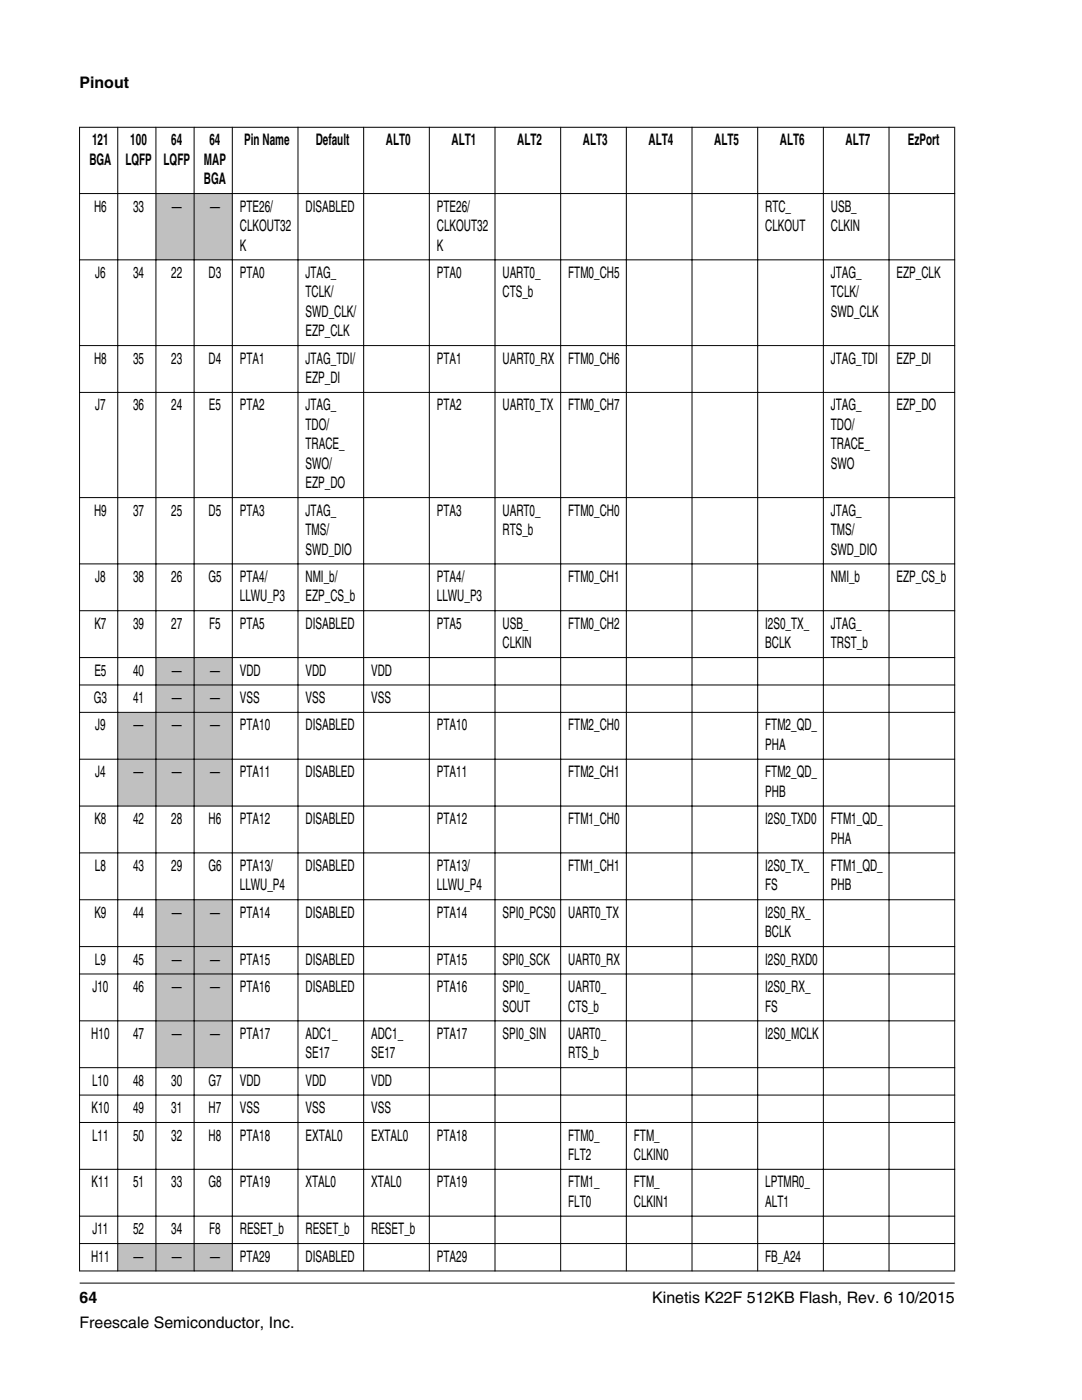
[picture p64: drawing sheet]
<svg xmlns="http://www.w3.org/2000/svg" width="216mm" height="279mm" viewBox="0 0 216 279" stroke-linecap="round" stroke-linejoin="round" font-family="sans-serif">
<defs><g id="words">
<g font-size="3.2">
<text x="15.9" y="17.5">Pinout</text>
<text x="18.4" y="29">121</text>
<text x="26" y="29">100</text>
<text x="34.2" y="29">64</text>
<text x="41.8" y="29">64</text>
<text x="48.7" y="29">Pin Name</text>
<text x="63" y="29">Default</text>
<text x="77" y="29">ALT0</text>
<text x="90.1" y="29">ALT1</text>
<text x="103.2" y="29">ALT2</text>
<text x="116.3" y="29">ALT3</text>
<text x="129.4" y="29">ALT4</text>
<text x="142.5" y="29">ALT5</text>
<text x="155.6" y="29">ALT6</text>
<text x="168.7" y="29">ALT7</text>
<text x="181.2" y="29">EzPort</text>
<text x="17.8" y="32.9">BGA</text>
<text x="25" y="32.9">LQFP</text>
<text x="32.6" y="32.9">LQFP</text>
<text x="40.7" y="32.9">MAP</text>
<text x="40.7" y="36.8">BGA</text>
<text x="18.8" y="42.2">H6</text>
<text x="26.6" y="42.2">33</text>
<text x="34.3" y="42.2">—</text>
<text x="41.9" y="42.2">—</text>
<text x="47.9" y="46.1">CLKOUT32</text>
<text x="47.9" y="42.2">PTE26/</text>
<text x="61" y="42.2">DISABLED</text>
<text x="87.2" y="42.2">PTE26/</text>
<text x="87.2" y="46.1">CLKOUT32</text>
<text x="152.7" y="42.2">RTC_</text>
<text x="152.7" y="46.1">CLKOUT</text>
<text x="165.8" y="42.2">USB_</text>
<text x="165.8" y="46.1">CLKIN</text>
<text x="47.9" y="50">K</text>
<text x="87.2" y="50">K</text>
<text x="19" y="55.5">J6</text>
<text x="26.6" y="55.5">34</text>
<text x="34.2" y="55.5">22</text>
<text x="41.6" y="55.5">D3</text>
<text x="47.9" y="55.5">PTA0</text>
<text x="61" y="59.3">TCLK/</text>
<text x="61" y="55.5">JTAG_</text>
<text x="87.2" y="55.5">PTA0</text>
<text x="100.3" y="59.3">CTS_b</text>
<text x="100.3" y="55.5">UART0_</text>
<text x="113.4" y="55.5">FTM0_CH5</text>
<text x="165.8" y="55.5">JTAG_</text>
<text x="165.8" y="59.3">TCLK/</text>
<text x="178.9" y="55.5">EZP_CLK</text>
<text x="61" y="63.2">SWD_CLK/</text>
<text x="165.8" y="63.2">SWD_CLK</text>
<text x="61" y="67.1">EZP_CLK</text>
<text x="18.8" y="72.6">H8</text>
<text x="26.6" y="72.6">35</text>
<text x="34.2" y="72.6">23</text>
<text x="41.6" y="72.6">D4</text>
<text x="47.9" y="72.6">PTA1</text>
<text x="61" y="76.5">EZP_DI</text>
<text x="61" y="72.6">JTAG_TDI/</text>
<text x="87.2" y="72.6">PTA1</text>
<text x="100.3" y="72.6">UART0_RX</text>
<text x="113.4" y="72.6">FTM0_CH6</text>
<text x="165.8" y="72.6">JTAG_TDI</text>
<text x="178.9" y="72.6">EZP_DI</text>
<text x="19" y="81.9">J7</text>
<text x="26.6" y="81.9">36</text>
<text x="34.2" y="81.9">24</text>
<text x="41.7" y="81.9">E5</text>
<text x="47.9" y="81.9">PTA2</text>
<text x="61" y="81.9">JTAG_</text>
<text x="87.2" y="81.9">PTA2</text>
<text x="100.3" y="81.9">UART0_TX</text>
<text x="113.4" y="81.9">FTM0_CH7</text>
<text x="165.8" y="81.9">JTAG_</text>
<text x="178.9" y="81.9">EZP_DO</text>
<text x="61" y="85.8">TDO/</text>
<text x="61" y="89.7">TRACE_</text>
<text x="165.8" y="85.8">TDO/</text>
<text x="165.8" y="89.7">TRACE_</text>
<text x="61" y="93.6">SWO/</text>
<text x="165.8" y="93.6">SWO</text>
<text x="61" y="97.4">EZP_DO</text>
<text x="18.8" y="102.9">H9</text>
<text x="26.6" y="102.9">37</text>
<text x="34.2" y="102.9">25</text>
<text x="41.6" y="102.9">D5</text>
<text x="47.9" y="102.9">PTA3</text>
<text x="61" y="106.8">TMS/</text>
<text x="61" y="102.9">JTAG_</text>
<text x="87.2" y="102.9">PTA3</text>
<text x="100.3" y="106.8">RTS_b</text>
<text x="100.3" y="102.9">UART0_</text>
<text x="113.4" y="102.9">FTM0_CH0</text>
<text x="165.8" y="102.9">JTAG_</text>
<text x="165.8" y="106.8">TMS/</text>
<text x="61" y="110.7">SWD_DIO</text>
<text x="165.8" y="110.7">SWD_DIO</text>
<text x="19" y="116.1">J8</text>
<text x="26.6" y="116.1">38</text>
<text x="34.2" y="116.1">26</text>
<text x="41.6" y="116.1">G5</text>
<text x="47.9" y="116.1">PTA4/</text>
<text x="61" y="116.1">NMI_b/</text>
<text x="87.2" y="116.1">PTA4/</text>
<text x="113.4" y="116.1">FTM0_CH1</text>
<text x="165.8" y="116.1">NMI_b</text>
<text x="178.9" y="116.1">EZP_CS_b</text>
<text x="18.8" y="125.5">K7</text>
<text x="26.6" y="125.5">39</text>
<text x="34.2" y="125.5">27</text>
<text x="41.7" y="125.5">F5</text>
<text x="47.9" y="120">LLWU_P3</text>
<text x="47.9" y="125.5">PTA5</text>
<text x="61" y="120">EZP_CS_b</text>
<text x="61" y="125.5">DISABLED</text>
<text x="87.2" y="120">LLWU_P3</text>
<text x="87.2" y="125.5">PTA5</text>
<text x="100.3" y="125.5">USB_</text>
<text x="113.4" y="125.5">FTM0_CH2</text>
<text x="152.7" y="125.5">I2S0_TX_</text>
<text x="165.8" y="125.5">JTAG_</text>
<text x="100.3" y="129.4">CLKIN</text>
<text x="152.7" y="129.4">BCLK</text>
<text x="165.8" y="129.4">TRST_b</text>
<text x="18.8" y="134.8">E5</text>
<text x="26.6" y="134.8">40</text>
<text x="34.3" y="134.8">—</text>
<text x="41.9" y="134.8">—</text>
<text x="47.9" y="134.8">VDD</text>
<text x="61" y="134.8">VDD</text>
<text x="74.1" y="134.8">VDD</text>
<text x="18.7" y="140.3">G3</text>
<text x="26.6" y="140.3">41</text>
<text x="34.3" y="140.3">—</text>
<text x="41.9" y="140.3">—</text>
<text x="47.9" y="140.3">VSS</text>
<text x="61" y="140.3">VSS</text>
<text x="74.1" y="140.3">VSS</text>
<text x="19" y="145.8">J9</text>
<text x="26.7" y="145.8">—</text>
<text x="34.3" y="145.8">—</text>
<text x="41.9" y="145.8">—</text>
<text x="47.9" y="145.8">PTA10</text>
<text x="61" y="145.8">DISABLED</text>
<text x="87.2" y="145.8">PTA10</text>
<text x="113.4" y="145.8">FTM2_CH0</text>
<text x="152.7" y="145.8">FTM2_QD_</text>
<text x="152.7" y="149.7">PHA</text>
<text x="19" y="155.1">J4</text>
<text x="26.7" y="155.1">—</text>
<text x="34.3" y="155.1">—</text>
<text x="41.9" y="155.1">—</text>
<text x="47.9" y="155.1">PTA11</text>
<text x="61" y="155.1">DISABLED</text>
<text x="87.2" y="155.1">PTA11</text>
<text x="113.4" y="155.1">FTM2_CH1</text>
<text x="152.7" y="155.1">FTM2_QD_</text>
<text x="152.7" y="159">PHB</text>
<text x="18.8" y="164.5">K8</text>
<text x="26.6" y="164.5">42</text>
<text x="34.2" y="164.5">28</text>
<text x="41.6" y="164.5">H6</text>
<text x="47.9" y="164.5">PTA12</text>
<text x="61" y="164.5">DISABLED</text>
<text x="87.2" y="164.5">PTA12</text>
<text x="113.4" y="164.5">FTM1_CH0</text>
<text x="152.7" y="164.5">I2S0_TXD0</text>
<text x="165.8" y="164.5">FTM1_QD_</text>
<text x="18.9" y="173.8">L8</text>
<text x="26.6" y="173.8">43</text>
<text x="34.2" y="173.8">29</text>
<text x="41.6" y="173.8">G6</text>
<text x="47.9" y="173.8">PTA13/</text>
<text x="61" y="173.8">DISABLED</text>
<text x="87.2" y="173.8">PTA13/</text>
<text x="113.4" y="173.8">FTM1_CH1</text>
<text x="152.7" y="173.8">I2S0_TX_</text>
<text x="165.8" y="168.4">PHA</text>
<text x="165.8" y="173.8">FTM1_QD_</text>
<text x="47.9" y="177.7">LLWU_P4</text>
<text x="87.2" y="177.7">LLWU_P4</text>
<text x="152.7" y="177.7">FS</text>
<text x="165.8" y="177.7">PHB</text>
<text x="18.8" y="183.2">K9</text>
<text x="26.6" y="183.2">44</text>
<text x="34.3" y="183.2">—</text>
<text x="41.9" y="183.2">—</text>
<text x="47.9" y="183.2">PTA14</text>
<text x="61" y="183.2">DISABLED</text>
<text x="87.2" y="183.2">PTA14</text>
<text x="100.3" y="183.2">SPI0_PCS0</text>
<text x="113.4" y="183.2">UART0_TX</text>
<text x="152.7" y="183.2">I2S0_RX_</text>
<text x="152.7" y="187.1">BCLK</text>
<text x="18.4" y="198">J10</text>
<text x="18.9" y="192.5">L9</text>
<text x="26.6" y="192.5">45</text>
<text x="26.6" y="198">46</text>
<text x="34.3" y="192.5">—</text>
<text x="34.3" y="198">—</text>
<text x="41.9" y="192.5">—</text>
<text x="41.9" y="198">—</text>
<text x="47.9" y="192.5">PTA15</text>
<text x="47.9" y="198">PTA16</text>
<text x="61" y="192.5">DISABLED</text>
<text x="61" y="198">DISABLED</text>
<text x="87.2" y="192.5">PTA15</text>
<text x="87.2" y="198">PTA16</text>
<text x="100.3" y="192.5">SPI0_SCK</text>
<text x="100.3" y="198">SPI0_</text>
<text x="113.4" y="198">UART0_</text>
<text x="113.4" y="192.5">UART0_RX</text>
<text x="152.7" y="192.5">I2S0_RXD0</text>
<text x="152.7" y="198">I2S0_RX_</text>
<text x="100.3" y="201.9">SOUT</text>
<text x="113.4" y="201.9">CTS_b</text>
<text x="152.7" y="201.9">FS</text>
<text x="18.2" y="207.3">H10</text>
<text x="26.6" y="207.3">47</text>
<text x="34.3" y="207.3">—</text>
<text x="41.9" y="207.3">—</text>
<text x="47.9" y="207.3">PTA17</text>
<text x="61" y="207.3">ADC1_</text>
<text x="74.1" y="207.3">ADC1_</text>
<text x="87.2" y="207.3">PTA17</text>
<text x="100.3" y="207.3">SPI0_SIN</text>
<text x="113.4" y="207.3">UART0_</text>
<text x="152.7" y="207.3">I2S0_MCLK</text>
<text x="61" y="211.2">SE17</text>
<text x="74.1" y="211.2">SE17</text>
<text x="113.4" y="211.2">RTS_b</text>
<text x="18.4" y="216.7">L10</text>
<text x="26.6" y="216.7">48</text>
<text x="34.2" y="216.7">30</text>
<text x="41.6" y="216.7">G7</text>
<text x="47.9" y="216.7">VDD</text>
<text x="61" y="216.7">VDD</text>
<text x="74.1" y="216.7">VDD</text>
<text x="18.3" y="222.2">K10</text>
<text x="18.4" y="227.6">L11</text>
<text x="26.6" y="227.6">50</text>
<text x="26.6" y="222.2">49</text>
<text x="34.2" y="227.6">32</text>
<text x="34.2" y="222.2">31</text>
<text x="41.6" y="227.6">H8</text>
<text x="41.6" y="222.2">H7</text>
<text x="47.9" y="227.6">PTA18</text>
<text x="47.9" y="222.2">VSS</text>
<text x="61" y="227.6">EXTAL0</text>
<text x="61" y="222.2">VSS</text>
<text x="74.1" y="227.6">EXTAL0</text>
<text x="74.1" y="222.2">VSS</text>
<text x="87.2" y="227.6">PTA18</text>
<text x="113.4" y="227.6">FTM0_</text>
<text x="126.5" y="227.6">FTM_</text>
<text x="113.4" y="231.5">FLT2</text>
<text x="126.5" y="231.5">CLKIN0</text>
<text x="18.3" y="237">K11</text>
<text x="26.6" y="237">51</text>
<text x="34.2" y="237">33</text>
<text x="41.6" y="237">G8</text>
<text x="47.9" y="237">PTA19</text>
<text x="61" y="237">XTAL0</text>
<text x="74.1" y="237">XTAL0</text>
<text x="87.2" y="237">PTA19</text>
<text x="113.4" y="237">FTM1_</text>
<text x="126.5" y="237">FTM_</text>
<text x="152.7" y="237">LPTMR0_</text>
<text x="113.4" y="240.9">FLT0</text>
<text x="126.5" y="240.9">CLKIN1</text>
<text x="152.7" y="240.9">ALT1</text>
<text x="18.2" y="251.8">H11</text>
<text x="18.4" y="246.3">J11</text>
<text x="26.6" y="246.3">52</text>
<text x="26.7" y="251.8">—</text>
<text x="34.2" y="246.3">34</text>
<text x="34.3" y="251.8">—</text>
<text x="41.7" y="246.3">F8</text>
<text x="41.9" y="251.8">—</text>
<text x="47.9" y="251.8">PTA29</text>
<text x="47.9" y="246.3">RESET_b</text>
<text x="61" y="251.8">DISABLED</text>
<text x="61" y="246.3">RESET_b</text>
<text x="74.1" y="246.3">RESET_b</text>
<text x="87.2" y="251.8">PTA29</text>
<text x="152.7" y="251.8">FB_A24</text>
<text x="15.9" y="260">64</text>
<text x="130.1" y="260">Kinetis K22F 512KB Flash, Rev. 6 10/2015</text>
<text x="15.9" y="265">Freescale Semiconductor, Inc.</text>
</g>
</g></defs>
<g fill="#c0c0c0">
<path d="M31.2 38.7h7.4v13.1h-7.4z" fill-rule="evenodd"/>
<path d="M38.8 38.7h7.5v13.1h-7.5z" fill-rule="evenodd"/>
<path d="M31.2 131.3h7.4v5.3h-7.4z" fill-rule="evenodd"/>
<path d="M38.8 131.3h7.5v5.3h-7.5z" fill-rule="evenodd"/>
<path d="M31.2 136.8h7.4v5.3h-7.4z" fill-rule="evenodd"/>
<path d="M38.8 136.8h7.5v5.3h-7.5z" fill-rule="evenodd"/>
<path d="M23.6 142.3h7.4v9.1h-7.4z" fill-rule="evenodd"/>
<path d="M31.2 142.3h7.4v9.1h-7.4z" fill-rule="evenodd"/>
<path d="M38.8 142.3h7.5v9.1h-7.5z" fill-rule="evenodd"/>
<path d="M23.6 151.6h7.4v9.2h-7.4z" fill-rule="evenodd"/>
<path d="M31.2 151.6h7.4v9.2h-7.4z" fill-rule="evenodd"/>
<path d="M38.8 151.6h7.5v9.2h-7.5z" fill-rule="evenodd"/>
<path d="M31.2 179.7h7.4v9.1h-7.4z" fill-rule="evenodd"/>
<path d="M38.8 179.7h7.5v9.1h-7.5z" fill-rule="evenodd"/>
<path d="M31.2 189h7.4v5.3h-7.4z" fill-rule="evenodd"/>
<path d="M38.8 189h7.5v5.3h-7.5z" fill-rule="evenodd"/>
<path d="M31.2 194.5h7.4v9.1h-7.4z" fill-rule="evenodd"/>
<path d="M38.8 194.5h7.5v9.1h-7.5z" fill-rule="evenodd"/>
<path d="M31.2 203.8h7.4v9.2h-7.4z" fill-rule="evenodd"/>
<path d="M38.8 203.8h7.5v9.2h-7.5z" fill-rule="evenodd"/>
<path d="M23.6 248.3h7.4v5.3h-7.4z" fill-rule="evenodd"/>
<path d="M31.2 248.3h7.4v5.3h-7.4z" fill-rule="evenodd"/>
<path d="M38.8 248.3h7.5v5.3h-7.5z" fill-rule="evenodd"/>
</g>
<g fill="none" stroke="#000" stroke-width=".2">
<path d="M15.8 38.6h174.8M15.8 25.4h174.8M15.9 25.3v228.4M23.5 25.3v228.4M31.1 25.3v228.4M38.7 25.3v228.4M46.4 25.3v228.4M59.5 25.3v228.4M72.6 25.3v228.4M85.7 25.3v228.4M98.8 25.3v228.4M111.9 25.3v228.4"/>
<path d="M125 25.3v228.4M138.1 25.3v228.4M151.2 25.3v228.4M164.3 25.3v228.4M177.4 25.3v228.4M190.5 25.3v228.4M15.8 51.9h174.8M15.8 69h174.8M15.8 78.3h174.8M15.8 99.3h174.8M15.8 112.5h174.8M15.8 121.9h174.8"/>
<path d="M15.8 131.2h174.8M15.8 136.7h174.8M15.8 142.2h174.8M15.8 151.5h174.8M15.8 160.9h174.8M15.8 170.2h174.8M15.8 179.6h174.8M15.8 188.9h174.8M15.8 194.4h174.8M15.8 203.7h174.8M15.8 213.1h174.8M15.8 218.5h174.8"/>
<path d="M15.8 224h174.8M15.8 233.4h174.8M15.8 242.7h174.8M15.8 248.2h174.8M15.8 253.6h174.8M15.9 256.1h174.6"/>
</g>
<use href="#words"/>
</svg>
